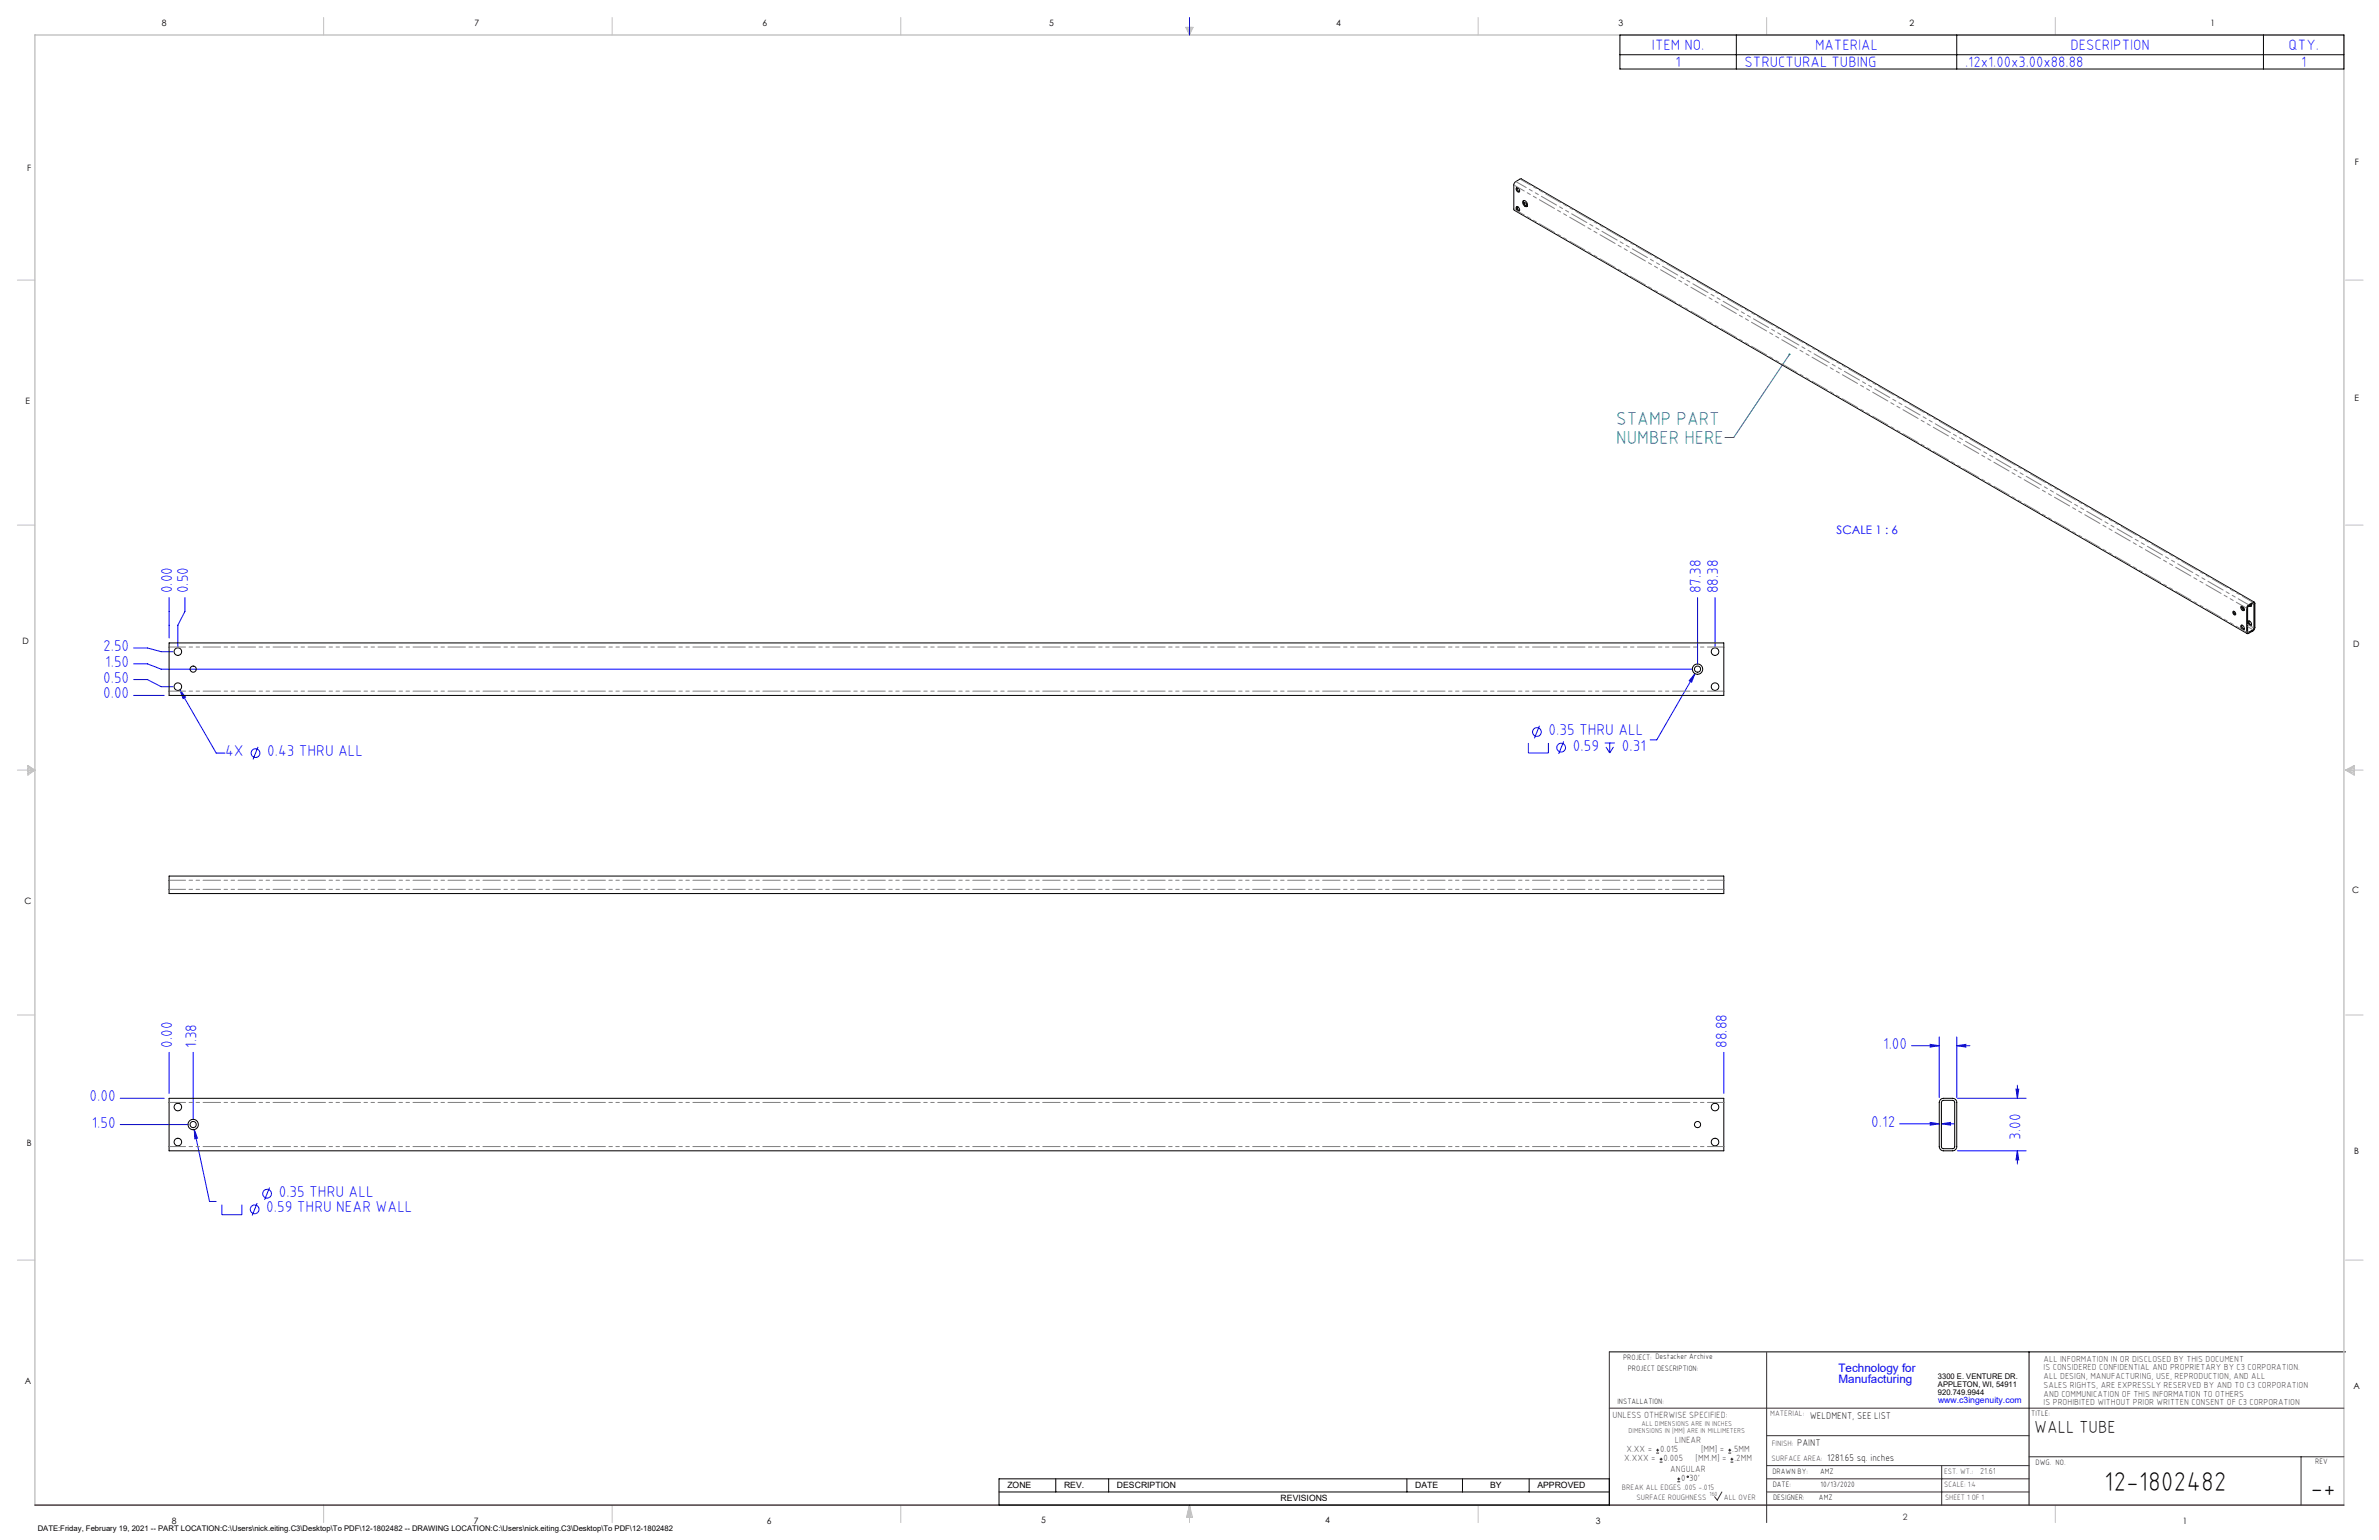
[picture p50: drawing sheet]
<svg xmlns="http://www.w3.org/2000/svg" width="864mm" height="559mm" viewBox="0 0 864 559" stroke-linecap="round" stroke-linejoin="round" font-family="sans-serif">
<defs><g id="words">
<g font-size="9.9">
<text x="763.9" y="541.1">12-1802482</text>
<text x="838.7" y="543.2">-+</text>
</g>
<g font-size="6.8" fill="#008080">
<text x="586.7" y="154.3">STAMP PART</text>
<text x="586.7" y="161.1">NUMBER HERE</text>
</g>
<text font-size="6.3" x="738.4" y="519.9">WALL TUBE</text>
<g font-size="5.7" fill="#00f">
<text x="62.5" y="215.3" transform="rotate(-90 62.5 215.3)">0.00</text>
<text x="68.3" y="215.3" transform="rotate(-90 68.3 215.3)">0.50</text>
<text x="617.4" y="215.3" transform="rotate(-90 617.4 215.3)">87.38</text>
<text x="623.7" y="215.3" transform="rotate(-90 623.7 215.3)">88.38</text>
<text x="37.4" y="236.3">2.50</text>
<text x="38.2" y="242">1.50</text>
<text x="37.4" y="247.7">0.50</text>
<text x="37.4" y="253.4">0.00</text>
<text x="562.1" y="266.7">0.35 THRU ALL</text>
<text x="81.7" y="274.4">4X</text>
<text x="97" y="274.4">0.43 THRU ALL</text>
<text x="570.9" y="272.4">0.59</text>
<text x="588.7" y="272.4">0.31</text>
<text x="62.5" y="380.3" transform="rotate(-90 62.5 380.3)">0.00</text>
<text x="71.3" y="380.3" transform="rotate(-90 71.3 380.3)">1.38</text>
<text x="626.9" y="380.3" transform="rotate(-90 626.9 380.3)">88.88</text>
<text x="683.6" y="380.6">1.00</text>
<text x="32.5" y="399.6">0.00</text>
<text x="33.3" y="409.2">1.50</text>
<text x="679.3" y="408.9">0.12</text>
<text x="733.5" y="413.5" transform="rotate(-90 733.5 413.5)">3.00</text>
<text x="101.2" y="434.3">0.35 THRU ALL</text>
<text x="96.7" y="439.9">0.59 THRU NEAR WALL</text>
</g>
<g font-size="5.4" fill="#00f">
<text x="599.7" y="18.1">ITEM NO.</text>
<text x="658.9" y="18.1">MATERIAL</text>
<text x="751.6" y="18.1">DESCRIPTION</text>
<text x="830.8" y="18.1">QTY.</text>
<text x="608.2" y="24.3">1</text>
<text x="633.3" y="24.3">STRUCTURAL TUBING</text>
<text x="713.3" y="24.3">.12x1.00x3.00x88.88</text>
<text x="835.3" y="24.3">1</text>
</g>
<g font-size="4.2" fill="#00f">
<text x="666.7" y="193.6">SCALE 1 : 6</text>
<text x="667.4" y="497.7">Technology for</text>
<text x="667.4" y="502">Manufacturing</text>
</g>
<g font-size="3.5">
<text x="657" y="514.9">WELDMENT, SEE LIST</text>
<text x="652.4" y="524.7">PAINT</text>
<text x="663.3" y="530.1">1281.65 sq. inches</text>
</g>
<g font-size="3.3" fill="#382c30">
<text x="585.4" y="514.4">UNLESS OTHERWISE SPECIFIED:</text>
<text x="590.4" y="526.8">X.XX =</text>
<text x="602.6" y="526.8">0.015</text>
<text x="608" y="523.6">LINEAR</text>
<text x="617.5" y="526.8">[MM] =</text>
<text x="628.8" y="526.8">.5MM</text>
<text x="589.6" y="530.1">X.XXX =</text>
<text x="603.9" y="530.1">0.005</text>
<text x="606.3" y="534">ANGULAR</text>
<text x="615.5" y="530.1">[MM.M] =</text>
<text x="629.6" y="530.1">.2MM</text>
<text x="610.3" y="537.3">0</text>
<text x="613.2" y="537.3">30'</text>
</g>
<g font-size="3.2">
<text x="58.8" y="9.6">8</text>
<text x="172.3" y="9.5">7</text>
<text x="276.8" y="9.5">6</text>
<text x="380.9" y="9.6">5</text>
<text x="485" y="9.5">4</text>
<text x="587.5" y="9.5">3</text>
<text x="693.1" y="9.5">2</text>
<text x="802.4" y="9.5">1</text>
<text x="854.9" y="59.8">F</text>
<text x="9.9" y="62">F</text>
<text x="9.3" y="146.5">E</text>
<text x="854.7" y="145.5">E</text>
<text x="8.2" y="233.6">D</text>
<text x="854.3" y="234.9">D</text>
<text x="8.9" y="328.1">C</text>
<text x="853.9" y="324.1">C</text>
<text x="9.7" y="415.8">B</text>
<text x="854.6" y="418.6">B</text>
<text x="9" y="502">A</text>
<text x="854.3" y="503.9">A</text>
<text x="62.3" y="552.9">8</text>
<text x="172" y="552.9">7</text>
<text x="278.3" y="552.9">6</text>
<text x="377.9" y="552.8">5</text>
<text x="481" y="552.8">4</text>
<text x="579.3" y="552.8">3</text>
<text x="792.4" y="552.8">1</text>
</g>
<g font-size="3.2" fill="#382c30">
<text x="741.9" y="494.1">ALL INFORMATION IN OR DISCLOSED BY THIS DOCUMENT</text>
<text x="741.9" y="497.3">IS CONSIDERED CONFIDENTIAL AND PROPRIETARY BY C3 CORPORATION.</text>
<text x="741.9" y="500.4">ALL DESIGN, MANUFACTURING, USE, REPRODUCTION, AND ALL</text>
<text x="741.9" y="503.6">SALES RIGHTS, ARE EXPRESSLY RESERVED BY AND TO C3 CORPORATION</text>
<text x="741.9" y="506.8">AND COMMUNICATION OF THIS INFORMATION TO OTHERS</text>
<text x="741.9" y="510">IS PROHIBITED WITHOUT PRIOR WRITTEN CONSENT OF C3 CORPORATION</text>
<text x="718.8" y="534.7">21.61</text>
<text x="690.7" y="551.6">2</text>
</g>
<text font-size="3.1" fill="#00f" x="703.5" y="509.2">www.c3ingenuity.com</text>
<g font-size="3.1">
<text x="365.7" y="540">ZONE</text>
<text x="386.3" y="540">REV.</text>
<text x="405.5" y="540">DESCRIPTION</text>
<text x="464.9" y="544.8">REVISIONS</text>
<text x="513.7" y="540">DATE</text>
<text x="540.9" y="540">BY</text>
<text x="558.1" y="540">APPROVED</text>
</g>
<g font-size="2.8">
<text x="589.2" y="493.3">PROJECT: Destacker Archive</text>
<text x="590.9" y="497.3">PROJECT DESCRIPTION:</text>
<text x="703.5" y="500.5">3300 E. VENTURE DR.</text>
<text x="703.5" y="503.3">APPLETON, WI, 54911</text>
<text x="587.1" y="509.6">INSTALLATION:</text>
<text x="703.5" y="506.2">920.749.9944</text>
<text x="737.3" y="513.8">TITLE:</text>
<text x="738.9" y="531.5">DWG. NO.</text>
<text x="840.5" y="531.3">REV</text>
<text x="643.4" y="534.9">DRAWN BY:</text>
<text x="643.5" y="539.7">DATE:</text>
<text x="660.7" y="534.7">AMZ</text>
<text x="660.9" y="539.6">10/13/2020</text>
<text x="643.6" y="544.4">DESIGNER:</text>
<text x="660.3" y="544.3">AMZ</text>
<text x="13.7" y="555.5">DATE:Friday, February 19, 2021 -- PART LOCATION:C:\Users\nick.eiting.C3\Desktop\To PDF\12-1802482 -- DRAWING LOCATION:C:\Users\nick.eiting.C3\Desktop\To PDF\12-1802482</text>
</g>
<g font-size="2.8" fill="#382c30">
<text x="642.6" y="513.8">MATERIAL:</text>
<text x="643.2" y="524.8">FINISH:</text>
<text x="643.1" y="530.1">SURFACE AREA:</text>
<text x="705.7" y="534.7">EST. WT.:</text>
<text x="705.7" y="539.7">SCALE: 1:4</text>
<text x="588.8" y="540.5">BREAK ALL EDGES .005 -.015</text>
<text x="594" y="544.2">SURFACE ROUGHNESS</text>
<text x="625.8" y="544.2">ALL OVER</text>
<text x="706.1" y="544.4">SHEET 1 OF 1</text>
</g>
<g font-size="2.5" fill="#382c30">
<text x="591.2" y="520.1">DIMENSIONS IN [MM] ARE IN MILLIMETERS</text>
<text x="595.9" y="517.3">ALL DIMENSIONS ARE IN INCHES</text>
</g>
<text font-size="2.2" fill="#382c30" x="620.6" y="542.9">160</text>
</g></defs>
<g fill="none" stroke="#000" stroke-width=".36">
<path d="M588 12.7h262.9v12.3h-262.9zM588 19.9h262.9M630.3 12.7v12.3M710.3 12.7v12.3M821.7 12.7v12.3M584.2 490.5h267.3M736.6 490.5v55.6M362.7 536.6h221.5v9.5h-221.5zM383.3 536.6v4.8M402.4 536.6v4.8M510.7 536.6v4.8M530.9 536.6v4.8"/>
<path d="M555.1 536.6v4.8M362.7 541.4h221.5"/>
</g>
<g fill="none" stroke="#c0c0c0" stroke-width=".36">
<path d="M117.5 6.4v6.3M222.2 6.4v6.3M327 6.4v6.3M430.4 9.9h2.7l-1.3 2.8zM430.9 9.9l.9 2.8M431.2 9.9l.6 2.8M432.1 9.9l-.3 2.8M432.6 9.9l-.8 2.8M536.6 6.4v6.3M641.3 6.4v6.3M746.1 6.4v6.3M6.3 101.6h6.4"/>
<path d="M851.5 101.6h6.3M6.3 190.5h6.4M851.5 190.5h6.3M6.3 279.4h6.4M10.1 277.7l2.6 1.7-2.6 1.9zM10.1 278.2l2.6 1.2M10.1 278.8l2.6 .6M12.7 279.4l-2.6 1.2M12.7 279.4l-2.6 .5M851.5 279.4h6.3M851.5 279.4l3.1 .5M851.5 279.4l3.1 1.2"/>
<path d="M851.5 279.4l3.1-1.7v3.6zM854.6 278.8l-3.1 .6M854.6 278.2l-3.1 1.2M6.3 368.3h6.4M851.5 368.3h6.3M6.3 457.2h6.4M851.5 457.2h6.3M117.5 546.1v6.4M222.2 546.1v6.4M327 546.1v6.4M431.8 546.1v6.4M431.8 546.1l1.1 4.5h-2.2z"/>
<path d="M431.8 546.1l.6 4.5M431.8 546.1l-.9 4.5M431.8 546.1l-.4 4.5M431.8 546.1l.3 4.5M536.6 546.1v6.4M746.1 546.1v6.4"/>
</g>
<path d="M12.7 546.1v-533.4h838.2v533.4" fill="none" stroke="#c0c0c0" stroke-width=".5"/>
<g fill="none" stroke="#00f" stroke-width=".36">
<path d="M431.8 6.4v6.3M61.4 216.9v14.6M67.1 216.9v5l-2.5 5v7.8M616.2 216.9v24.1M622.6 216.9v17.8M48.5 235.1h5l5 1.4h4.3M48.5 252.3h11.1M48.5 240.9h5l5 1.9h555.9M48.5 246.6h5l5 2.6h4.3M65.3 250.3l2 2.6-.8 .6zM65.3 250.3l13.2 23h3.2M615.3 244.4l-1.2 3.1-.9-.5z"/>
<path d="M615.3 244.4l-13.9 24.1h-2.4M93.7 271l-1.8 4.6M554.8 269.6v3.6h7.3v-3.6M558.8 263.3l-1.8 4.6M567.6 269l-1.8 4.5M582.5 269.6h3.7M583 271l1.3 2.2M584.3 269.6v3.6M585.7 271l-1.4 2.2M693.9 379.4h10.1M700.7 379l3.3 .4-3.3 .5zM704 376.3v22"/>
<path d="M710.3 379.4l3.3-.4v.9zM710.3 376.3v22M710.3 379.4h4.8M43.6 398.5h16M61.4 381.8v14.9M70.1 381.8v24.5M625.8 381.8v14.9M710.6 398.5h24.9M731.8 395.2h1l-.5 3.3zM732.3 393.8v4.7M43.6 408.1h24.7M70.5 409.9l1.2 3.1-1 .2z"/>
<path d="M70.5 409.9l5.6 26.1h2.4M689.6 407.8h14.4M700.7 407.3l3.3 .5-3.3 .5zM704.7 407.8l3.4-.5v1zM704.7 407.8h4.8M710.6 417.6h24.9M732.3 417.6l.5 3.3h-1zM732.3 417.6v4.7M80.5 437.1v3.7h7.3v-3.7M93.3 436.6l-1.8 4.5M97.9 430.9l-1.9 4.5"/>
<circle cx="92.7" cy="273.3" r="1.59"/>
<circle cx="557.9" cy="265.6" r="1.59"/>
<circle cx="566.7" cy="271.3" r="1.6"/>
<circle cx="92.5" cy="438.8" r="1.59"/>
<circle cx="96.9" cy="433.1" r="1.59"/>
</g>
<path d="M584.2 490.5v55.6M641.3 490.7v61.8M584.2 511h266.7M641.3 520.9h95.3M641.3 531.8h95.3M641.3 536.6h95.3M704.8 531.8v14.3M736.6 528.6h114.3M835.3 528.6v17.5M625.1 541.4l-1.7 2.9-1-1.2M641.3 541.4h95.3" fill="none" stroke="#382c30" stroke-width=".36"/>
<path d="M12.7 546.1h838.2" fill="none" stroke="#382c30" stroke-width=".5"/>
<path d="M649.6 128.6l-20.2 30.2h-3.2" fill="none" stroke="#008080" stroke-width=".36"/>
<path d="M649.4 128.3h.4l-.2 .3 .2-.3a.34 .34 0 0 1 .1 .5 .34 .34 0 0 1-.5 0 .34 .34 0 0 1 0-.5z" fill="#008080"/>
<g fill="#00f">
<path d="M710.3 379.4l3.3-.4v.9zM700.7 379l3.3 .4-3.3 .5zM704.7 407.8l3.4-.5v1zM700.7 407.3l3.3 .5-3.3 .5z"/>
<path d="M70.5 409.9l.2 3.3 1-.2zM615.3 244.4l-2.1 2.6 .9 .5zM65.3 250.3l1.2 3.2 .8-.6z"/>
<path d="M731.8 395.2h1l-.5 3.3zM732.3 417.6l.5 3.3h-1z"/>
</g>
<g fill="none" stroke="#000" stroke-width=".36">
<path d="M550.4 68.2a.93 .93 0 0 1 1.1 .4 .93 .93 0 0 1-.2 1.1h-.1a1.21 1.21 0 0 1-.8-1.5zM550.4 75.1a.93 .93 0 0 1 1.1 .5 .93 .93 0 0 1-.2 1.1l-.1-.1a1.21 1.21 0 0 1-.8-1.5zM550.8 68.1a1.23 1.23 0 0 0 .8 1.4M550.8 75a1.23 1.23 0 0 0 .8 1.4M551.3 75.2l-.5 .3M552.9 72.9a1.23 1.23 0 0 1 1.4 .6 1.23 1.23 0 0 1-.3 1.5l-.6-.2a1.54 1.54 0 0 1-.5-1.9zM553.2 73.5a1.16 1.16 0 0 1 1.1 1.3M553.2 72.7a1.64 1.64 0 0 0 1.2 2.1M553.4 73.4v.8M813.8 220l.5 .6 .3 .8M813.8 219.9l.2 .9 .7 .6M816.1 219.6l1.7-1a.44 .44 0 0 1 .5-.1 .44 .44 0 0 1 .3 .5v8.7l-.5 1-1.8 1.1a.42 .42 0 0 1-.5 .1 .42 .42 0 0 1-.2-.5v-8.8z"/>
<path d="M816.1 220l1.9-1.1 .2 .1v8.9l-.3 .6-1.8 1-.2-9.1zM816.8 219.6l.5 .3M817.3 219.3a.5 .5 0 0 1-.2 .7 .5 .5 0 0 1-.7-.2M818.3 218.5l-266-153.6h-.4l-1.7 1-.6 .7-.1 9.4 .2 .3 266.1 153.6M61.4 233.3h564.4v19h-564.4zM810.6 221.9a.7 .7 0 0 1 .8 .4 .7 .7 0 0 1-.2 .9l-.6-.6zM810.9 221.8l.1 .6 .6 .6M813.5 220.1a.84 .84 0 0 1 1 .4 .84 .84 0 0 1-.3 1.1l-.1-.1a1.24 1.24 0 0 1-.6-1.4zM813.5 227a.84 .84 0 0 1 1 .4 .84 .84 0 0 1-.3 1.1l-.1-.1a1.24 1.24 0 0 1-.6-1.4zM813.8 226.8l.2 .9 .7 .6M816.2 225.4a.89 .89 0 0 1 1 .5 .89 .89 0 0 1-.3 1.1l-.2-.1a1.13 1.13 0 0 1-.5-1.5zM816.4 225.3v.1a1.22 1.22 0 0 0 .9 1.4"/>
<path d="M61.4 317.9h564.4v6.3h-564.4zM61.4 398.5h564.4v19.1h-564.4zM704.4 399l1.1-.5h3.3a1.45 1.45 0 0 1 1.5 1.5v16.1a1.51 1.51 0 0 1-1.5 1.5h-3.3a1.57 1.57 0 0 1-1.5-1.5v-16.1zM705 399.5l.5-.2h3.3l.6 .2 .2 .5v16.1l-.5 .7h-3.8l-.6-.6v-16.3z"/>
<circle cx="64.6" cy="236.5" r="1.38"/>
<circle cx="622.6" cy="236.5" r="1.39"/>
<circle cx="64.6" cy="249.2" r="1.38"/>
<circle cx="70.1" cy="242.8" r="1.12"/>
<circle cx="616.2" cy="242.8" r="1.87"/>
<circle cx="616.2" cy="242.8" r="1.12"/>
<circle cx="622.6" cy="249.2" r="1.39"/>
<circle cx="64.6" cy="414.4" r="1.36"/>
<circle cx="64.6" cy="401.7" r="1.36"/>
<circle cx="70.1" cy="408.1" r="1.87"/>
<circle cx="70.1" cy="408.1" r="1.13"/>
<circle cx="616.2" cy="408.1" r="1.13"/>
<circle cx="622.6" cy="401.7" r="1.37"/>
<circle cx="622.6" cy="414.4" r="1.37"/>
</g>
<path d="M61.4 234.8h564.4M61.4 250.8h564.4M61.4 319.4h564.4M61.4 322.7h564.4M61.4 400h564.4M61.4 416h564.4" fill="none" stroke="#808080" stroke-width=".36" stroke-dasharray="6.3 1.3 1.3 1.3 1.3 1.3" stroke-dashoffset=".4"/>
<path d="M549.5 67.1l266.1 153.6M549.5 75.8l266.1 153.6M550.2 65.9l266.1 153.6M551.8 65l266 153.6" fill="none" stroke="#808080" stroke-width=".36" stroke-dasharray="6.3 1.3 1.3 1.3 1.3 1.3" stroke-dashoffset="2"/>
<path d="M817.8 219l.4 .2M815.9 229.2l.4 .2M815.9 227.4l1.9 1.1M815.9 226.6l2.3 1.3" fill="none" stroke="#808080" stroke-width=".36" stroke-dasharray="6.3 1.3 1.3 1.3 1.3 1.3"/>
<g fill="none" stroke="#382c30" stroke-width=".36">
<path d="M601.2 527.3h1.1M601.2 526.2h1.1M601.7 525.7v1M602.5 530.5h1M602.5 529.5h1M603 529v1M608.9 537.7h1M608.9 536.6h1M609.4 536.1v1.1M627.4 527.3h1M627.4 526.2h1M627.9 525.7v1"/>
<path d="M628.2 530.5h1M628.2 529.5h1M628.7 529v1"/>
<circle cx="612.7" cy="535.9" r=".27"/>
</g>
<use href="#words"/>
</svg>
